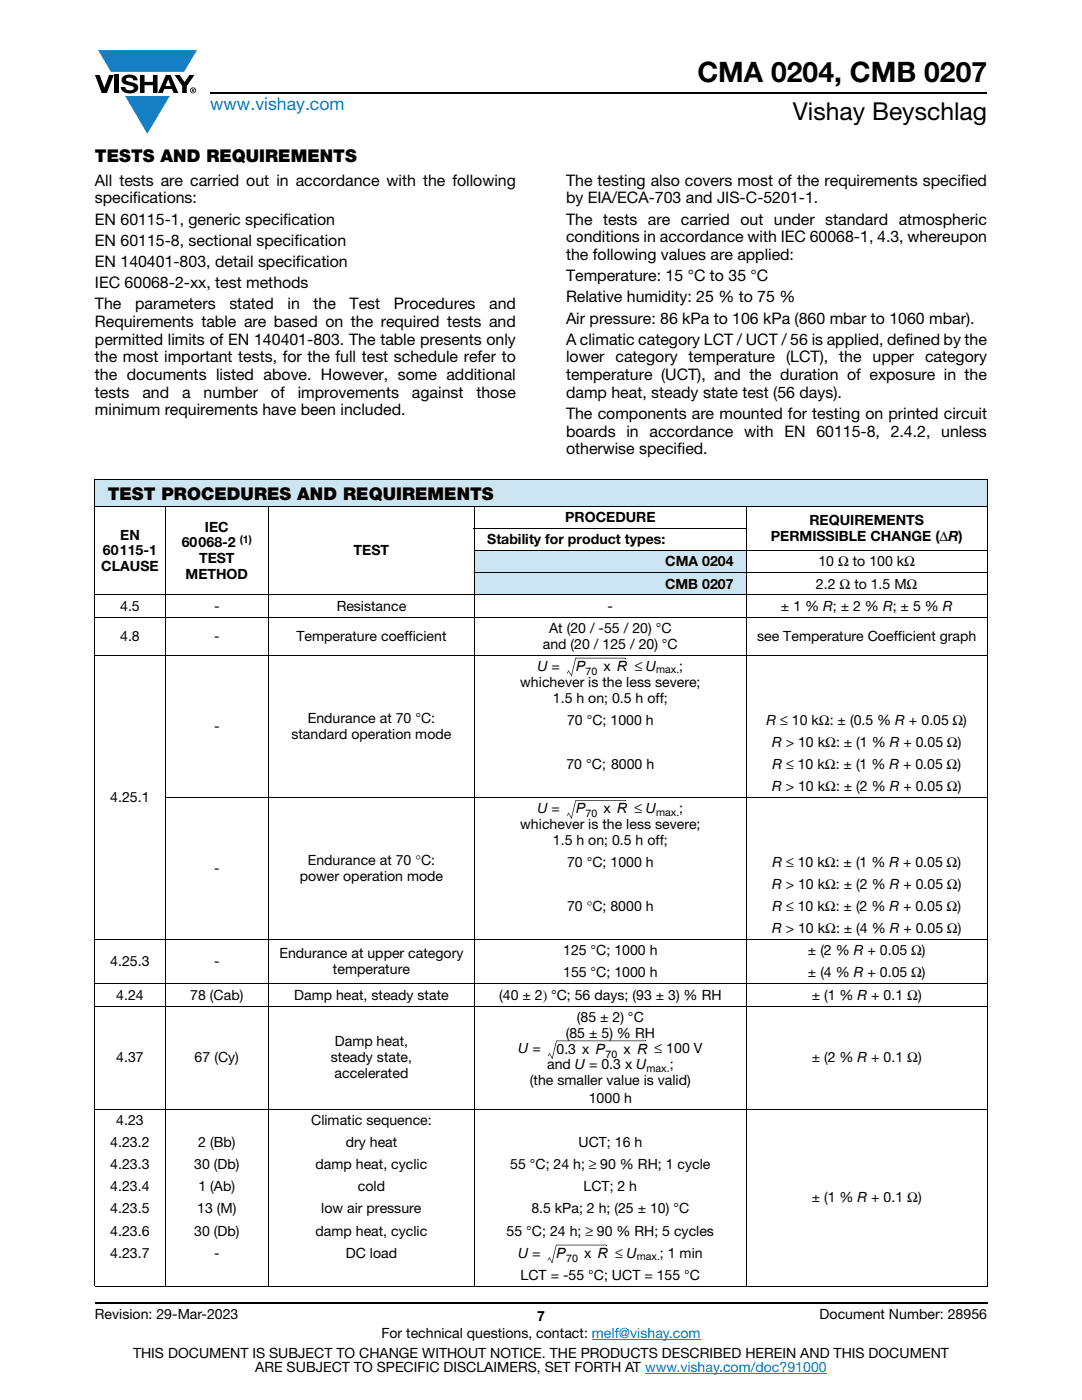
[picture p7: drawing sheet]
<svg xmlns="http://www.w3.org/2000/svg" width="216mm" height="279mm" viewBox="0 0 216 279" stroke-linecap="round" stroke-linejoin="round" font-family="sans-serif">
<defs><g id="words">
<text font-size="5.6" x="139.1" y="16.4">CMA 0204, CMB 0207</text>
<text font-size="4.9" x="158.2" y="24">Vishay Beyschlag</text>
<text font-size="3.5" fill="#007ec4" x="42" y="21.9">www.vishay.com</text>
<g font-size="3.5">
<text x="18.9" y="32.3">TESTS AND REQUIREMENTS</text>
<text x="21.5" y="99.7">TEST PROCEDURES AND REQUIREMENTS</text>
</g>
<g font-size="3.2">
<text x="18.9" y="37">All tests are carried out in accordance with the following</text>
<text x="18.9" y="40.6">specifications:</text>
<text x="112.9" y="37">The testing also covers most of the requirements specified</text>
<text x="112.9" y="40.6">by EIA/ECA-703 and JIS-C-5201-1.</text>
<text x="18.9" y="44.8">EN 60115-1, generic specification</text>
<text x="112.9" y="44.8">The tests are carried out under standard atmospheric</text>
<text x="18.9" y="49">EN 60115-8, sectional specification</text>
<text x="18.9" y="53.3">EN 140401-803, detail specification</text>
<text x="112.9" y="48.3">conditions in accordance with IEC 60068-1, 4.3, whereupon</text>
<text x="112.9" y="51.9">the following values are applied:</text>
<text x="18.9" y="57.5">IEC 60068-2-xx, test methods</text>
<text x="112.9" y="56.1">Temperature: 15 °C to 35 °C</text>
<text x="18.9" y="61.7">The</text>
<text x="18.9" y="65.3">Requirements table are based on the required tests and</text>
<text x="26.9" y="61.7">parameters</text>
<text x="45.8" y="61.7">stated</text>
<text x="57.4" y="61.7">in</text>
<text x="62.6" y="61.7">the</text>
<text x="69.7" y="61.7">Test</text>
<text x="78.6" y="61.7">Procedures</text>
<text x="97.6" y="61.7">and</text>
<text x="112.9" y="60.3">Relative humidity: 25 % to 75 %</text>
<text x="112.9" y="64.6">Air pressure: 86 kPa to 106 kPa (860 mbar to 1060 mbar).</text>
<text x="18.9" y="68.8">permitted limits of EN 140401-803. The table presents only</text>
<text x="112.9" y="68.8">A climatic category LCT / UCT / 56 is applied, defined by the</text>
<text x="18.9" y="72.3">the most important tests, for the full test schedule refer to</text>
<text x="18.9" y="75.9">the documents listed above. However, some additional</text>
<text x="112.9" y="75.9">temperature (UCT), and the duration of exposure in the</text>
<text x="112.9" y="72.3">lower category temperature (LCT), the upper category</text>
<text x="18.9" y="79.4">tests</text>
<text x="18.9" y="82.9">minimum requirements have been included.</text>
<text x="28.4" y="79.4">and</text>
<text x="36.3" y="79.4">a</text>
<text x="40.6" y="79.4">number</text>
<text x="54.1" y="79.4">of</text>
<text x="59.4" y="79.4">improvements</text>
<text x="82.2" y="79.4">against</text>
<text x="95.1" y="79.4">those</text>
<text x="112.9" y="79.4">damp heat, steady state test (56 days).</text>
<text x="112.9" y="83.6">The components are mounted for testing on printed circuit</text>
<text x="112.9" y="87.1">boards in accordance with EN 60115-8, 2.4.2, unless</text>
<text x="112.9" y="90.7">otherwise specified.</text>
</g>
<g font-size="2.8">
<text x="24" y="107.7">EN</text>
<text x="40.9" y="106.1">IEC</text>
<text x="112.8" y="104.2">PROCEDURE</text>
<text x="161.5" y="104.8">REQUIREMENTS</text>
<text x="20.5" y="110.8">60 115-1</text>
<text x="36.3" y="109.3">60 068-2</text>
<text x="39.7" y="112.4">TEST</text>
<text x="70.6" y="110.8">TEST</text>
<text x="97.2" y="108.6">Stability for product types:</text>
<text x="132.8" y="113.1">CMA 0204</text>
<text x="153.8" y="108">PERMISSIBLE CHANGE (ΔR)</text>
<text x="163.3" y="113.1">10 Ω to 100 kΩ</text>
<text x="20.2" y="114">CLAUSE</text>
<text x="37" y="115.6">METHOD</text>
<text x="132.7" y="117.5">CMB 0207</text>
<text x="162.8" y="117.5">2.2 Ω to 1.5 MΩ</text>
<text x="24" y="121.9">4.5</text>
<text x="42.7" y="121.9">-</text>
<text x="67.2" y="121.9">Resistance</text>
<text x="121.2" y="121.9">-</text>
<text x="155.8" y="121.9">± 1 % R; ± 2 % R; ± 5 % R</text>
<text x="24" y="127.9">4.8</text>
<text x="42.7" y="127.9">-</text>
<text x="59.2" y="127.9">Temperature coefficient</text>
<text x="108.3" y="129.5">and (20 / 125 / 20) °C</text>
<text x="109.6" y="126.3">At (20 / -55 / 20) °C</text>
<text x="151.1" y="127.9">see Temperature Coefficient graph</text>
<text x="103.8" y="137">whichever is the less severe;</text>
<text x="107.3" y="133.9">U =</text>
<text x="114.9" y="133.9">P</text>
<text x="120.4" y="133.9">x R ≤ U</text>
<text x="135.6" y="133.9">;</text>
<text x="110.3" y="140.2">1.5 h on; 0.5 h off;</text>
<text x="42.7" y="145.9">-</text>
<text x="58.2" y="147.4">standard operation mode</text>
<text x="61.4" y="144.3">Endurance at 70 °C:</text>
<text x="113.2" y="144.6">70 °C; 1000 h</text>
<text x="153" y="144.6">R ≤ 10 kΩ: ± (0.5 % R + 0.05 Ω)</text>
<text x="154.1" y="149">R &gt; 10 kΩ: ± (1 % R + 0.05 Ω)</text>
<text x="113" y="153.4">70 °C; 8000 h</text>
<text x="154.1" y="153.4">R ≤ 10 kΩ: ± (1 % R + 0.05 Ω)</text>
<text x="22" y="160.1">4.25.1</text>
<text x="154.1" y="157.9">R &gt; 10 kΩ: ± (2 % R + 0.05 Ω)</text>
<text x="103.8" y="165.4">whichever is the less severe;</text>
<text x="107.3" y="162.3">U =</text>
<text x="114.9" y="162.3">P</text>
<text x="120.4" y="162.3">x R ≤ U</text>
<text x="135.6" y="162.3">;</text>
<text x="61.4" y="172.7">Endurance at 70 °C:</text>
<text x="110.3" y="168.6">1.5 h on; 0.5 h off;</text>
<text x="113.2" y="173">70 °C; 1000 h</text>
<text x="154.1" y="173">R ≤ 10 kΩ: ± (1 % R + 0.05 Ω)</text>
<text x="42.7" y="174.3">-</text>
<text x="59.8" y="175.9">power operation mode</text>
<text x="154.1" y="177.4">R &gt; 10 kΩ: ± (2 % R + 0.05 Ω)</text>
<text x="113.2" y="181.8">70 °C; 8000 h</text>
<text x="154.1" y="181.8">R ≤ 10 kΩ: ± (2 % R + 0.05 Ω)</text>
<text x="55.8" y="191.3">Endurance at upper category</text>
<text x="112.4" y="190.7">125 °C; 1000 h</text>
<text x="154.1" y="186.2">R &gt; 10 kΩ: ± (4 % R + 0.05 Ω)</text>
<text x="161.2" y="190.7">± (2 % R + 0.05 Ω)</text>
<text x="22" y="192.9">4.25.3</text>
<text x="42.7" y="192.9">-</text>
<text x="66.4" y="194.5">temperature</text>
<text x="112.4" y="195.1">155 °C; 1000 h</text>
<text x="161.2" y="195.1">± (4 % R + 0.05 Ω)</text>
<text x="23.2" y="199.5">4.24</text>
<text x="38" y="199.5">78 (Cab)</text>
<text x="58.7" y="199.5">Damp heat, steady state</text>
<text x="99.6" y="199.5">(40 ± 2) °C; 56 days; (93 ± 3) % RH</text>
<text x="115.1" y="203.9">(85 ± 2) °C</text>
<text x="162" y="199.5">± (1 % R + 0.1 Ω)</text>
<text x="66.8" y="208.8">Damp heat,</text>
<text x="112.9" y="207.1">(85 ± 5) % RH</text>
<text x="23.2" y="212">4.37</text>
<text x="38.8" y="212">67 (Cy)</text>
<text x="66" y="212">steady state,</text>
<text x="66.8" y="215.2">accelerated</text>
<text x="103.4" y="210.2">U =</text>
<text x="109.2" y="213.4">and U = 0.3 x U</text>
<text x="111" y="210.2">0.3 x P</text>
<text x="124.4" y="210.2">x R ≤ 100 V</text>
<text x="133.6" y="213.4">;</text>
<text x="162" y="212">± (2 % R + 0.1 Ω)</text>
<text x="105.7" y="216.6">(the smaller value is valid)</text>
<text x="117.5" y="220.1">1000 h</text>
<text x="23.2" y="224.5">4.23</text>
<text x="62.1" y="224.5">Climatic sequence:</text>
<text x="22" y="228.9">4.23.2</text>
<text x="22" y="233.4">4.23.3</text>
<text x="38.7" y="233.4">30 (Db)</text>
<text x="39.6" y="228.9">2 (Bb)</text>
<text x="63" y="233.4">damp heat, cyclic</text>
<text x="69" y="228.9">dry heat</text>
<text x="101.8" y="233.4">55 °C; 24 h; ≥ 90 % RH; 1 cycle</text>
<text x="115.4" y="228.9">UCT; 16 h</text>
<text x="22" y="237.8">4.23.4</text>
<text x="39.6" y="237.8">1 (Ab)</text>
<text x="71.4" y="237.8">cold</text>
<text x="116.4" y="237.8">LCT; 2 h</text>
<text x="162" y="240">± (1 % R + 0.1 Ω)</text>
<text x="22" y="242.2">4.23.5</text>
<text x="39.4" y="242.2">13 (M)</text>
<text x="64.1" y="242.2">low air pressure</text>
<text x="106" y="242.2">8.5 kPa; 2 h; (25 ± 10) °C</text>
<text x="22" y="246.6">4.23.6</text>
<text x="22" y="251">4.23.7</text>
<text x="38.7" y="246.6">30 (Db)</text>
<text x="42.7" y="251">-</text>
<text x="63" y="246.6">damp heat, cyclic</text>
<text x="69" y="251">DC load</text>
<text x="101.1" y="246.6">55 °C; 24 h; ≥ 90 % RH; 5 cycles</text>
<text x="103.4" y="251">U =</text>
<text x="111" y="251">P</text>
<text x="116.6" y="251">x R ≤ U</text>
<text x="131.7" y="251">; 1 min</text>
<text x="103.9" y="255.4">LCT = -55 °C; UCT = 155 °C</text>
<text x="18.9" y="263.3">Revision: 29-Mar-2023</text>
<text x="107.2" y="263.6">7</text>
<text x="163.6" y="263.3">Document Number: 28956</text>
<text x="76.1" y="267.1">For technical questions, contact: melf@vishay.com</text>
<text x="26.5" y="271">THIS DOCUMENT IS SUBJECT TO CHANGE WITHOUT NOTICE. THE PRODUCTS DESCRIBED HEREIN AND THIS DOCUMENT</text>
<text x="50.9" y="273.8">ARE SUBJECT TO SPECIFIC DISCLAIMERS, SET FORTH AT www.vishay.com/doc?91000</text>
</g>
<g font-size="2.1">
<text x="47.8" y="108.4">(1)</text>
<text x="116.9" y="134.7">70</text>
<text x="130.9" y="134.4">max.</text>
<text x="116.9" y="163.1">70</text>
<text x="130.9" y="162.8">max.</text>
<text x="120.8" y="211.1">70</text>
<text x="129" y="213.9">max.</text>
<text x="113" y="251.9">70</text>
<text x="127.1" y="251.5">max.</text>
</g>
</g></defs>
<g fill="#147fc3">
<path d="M19.6 10h19.7l-2.6 4.3h-1.1h-13.5z"/>
<path d="M25 19.2h8.9l-4.5 7.5z"/>
</g>
<g fill="#000">
<path d="M18.9 15h1l.9 2.5 1-2.5h.9l-1.4 3.6h-1zM22.9 15h.9v3.6h-.9zM24.6 15.3a2.1 2.1 0 0 1 2.8 .3l.1 .4h-.9a.79 .79 0 0 0-.7-.5 .79 .79 0 0 0-.8 .4l.3 .3 1 .2a1.08 1.08 0 0 1 1.2 1 1.08 1.08 0 0 1-1.1 1.2 1.73 1.73 0 0 1-2.4-1.2h.9a.96 .96 0 0 0 .8 .6 .96 .96 0 0 0 .9-.4 1.31 1.31 0 0 0-1.2-.6 1.03 1.03 0 0 1-1.1-.6 1.03 1.03 0 0 1 .2-1.1zM27.9 15h.9v1.3h1.7v-1.3h.9v3.6h-.9v-1.6h-1.7v1.6h-.9zM34.8 15h1.1l.9 1.4 1-1.4h1l-1.5 2.2v1.4h-.9v-1.4z"/>
<path d="M33.6 15.9l.5 1.3h-1.1zM33.1 15l-1.6 3.6h1l.3-.8h1.5l.3 .8h1l-1.6-3.6z"/>
<path d="M38.4 17.8h.2v.2h-.2zM38.3 17.7v.7h.1v-.3l.4 .3-.2-.3 .2-.2-.1-.2z"/>
<path d="M38.1 18a.46 .46 0 0 1 .9 0 .46 .46 0 0 1-.9 0zM37.9 18a.6 .6 0 0 0 1.2 0 .6 .6 0 0 0-1.2 0z"/>
</g>
<path d="M42 18.6h155M18.9 260h178.1" fill="none" stroke="#000" stroke-width=".36"/>
<path d="M118.1 267.3h21.7M128.7 274h36.3" fill="none" stroke="#007ec4" stroke-width=".2"/>
<g fill="#cce5f3">
<path d="M18.9 95.6h178.1v5.5h-178.1z"/>
<path d="M94.6 109.9h54.3v4.4h-54.3z"/>
<path d="M94.6 114.3h54.3v4.4h-54.3z"/>
</g>
<g fill="#fff">
<path d="M18.9 118.7h14v4.5h-14z"/>
<path d="M32.9 118.7h20.7v4.5h-20.7z"/>
<path d="M53.6 118.7h41v4.5h-41z"/>
<path d="M94.6 118.7h54.3v4.5h-54.3z"/>
<path d="M32.9 123.2h20.7v7.5h-20.7z"/>
<path d="M53.6 123.2h41v7.5h-41z"/>
<path d="M148.9 123.2h48.1v7.5h-48.1z"/>
</g>
<g fill="none" stroke="#000" stroke-width=".2">
<path d="M18.9 95.6h178.1M18.9 95.7v160.9M197 95.7v160.9M18.9 101.1h178.1M18.9 118.7h178.1M32.9 101v155.8M53.6 101v155.8M94.6 105.5h54.4M94.6 109.9h102.4M94.6 114.3h102.4M94.6 101v155.8M148.9 101v155.8"/>
<path d="M18.9 123.2h178.1M18.9 130.7h178.1M114.8 131.3h10.1M32.8 159.2h164.2M114.8 159.7h10.1M18.9 187.6h178.1M18.9 196.4h178.1M18.9 200.8h178.1M111 207.7h17.9M18.9 221.4h178.1M18.9 256.7h178.1M110.9 248.5h10.1"/>
</g>
<g fill="#000">
<path d="M113.1 134.3l.1 .2zM113.4 133.9h.1l-.3 .5-.1-.1zM114 134.9h.1zM113.5 133.8l.6 1-.1 .1-.6-1zM114.8 131.3l.1 .1-.8 3.5h-.1zM124.9 131.3v.1zM114.8 159.7l.1 .1-.8 3.5h-.1zM124.9 159.7v.1zM113.1 162.7l.1 .1zM113.4 162.2l.1 .1-.3 .5-.1-.1zM114 163.3h.1zM113.5 162.2l.6 1-.1 .1-.6-1z"/>
<path d="M109.3 210.7l.1 .1zM109.6 210.2l.1 .1-.3 .5-.1-.1zM110.2 211.3l.1-.1zM109.6 210.1l.7 1.1-.1 .1-.6-1zM110.1 211.2l.2 .1zM111 207.7l.1 .1-.8 3.4h-.2zM128.9 207.7v.1zM109.3 251.5v.1zM109.6 251h.1l-.3 .5h-.1zM110.1 252h.1zM109.6 250.9l.6 1-.1 .1zM110.1 252l.1 .1z"/>
<path d="M110.9 248.5h.2l-.9 3.5h-.1zM121 248.4l.1 .1z"/>
</g>
<use href="#words"/>
</svg>
